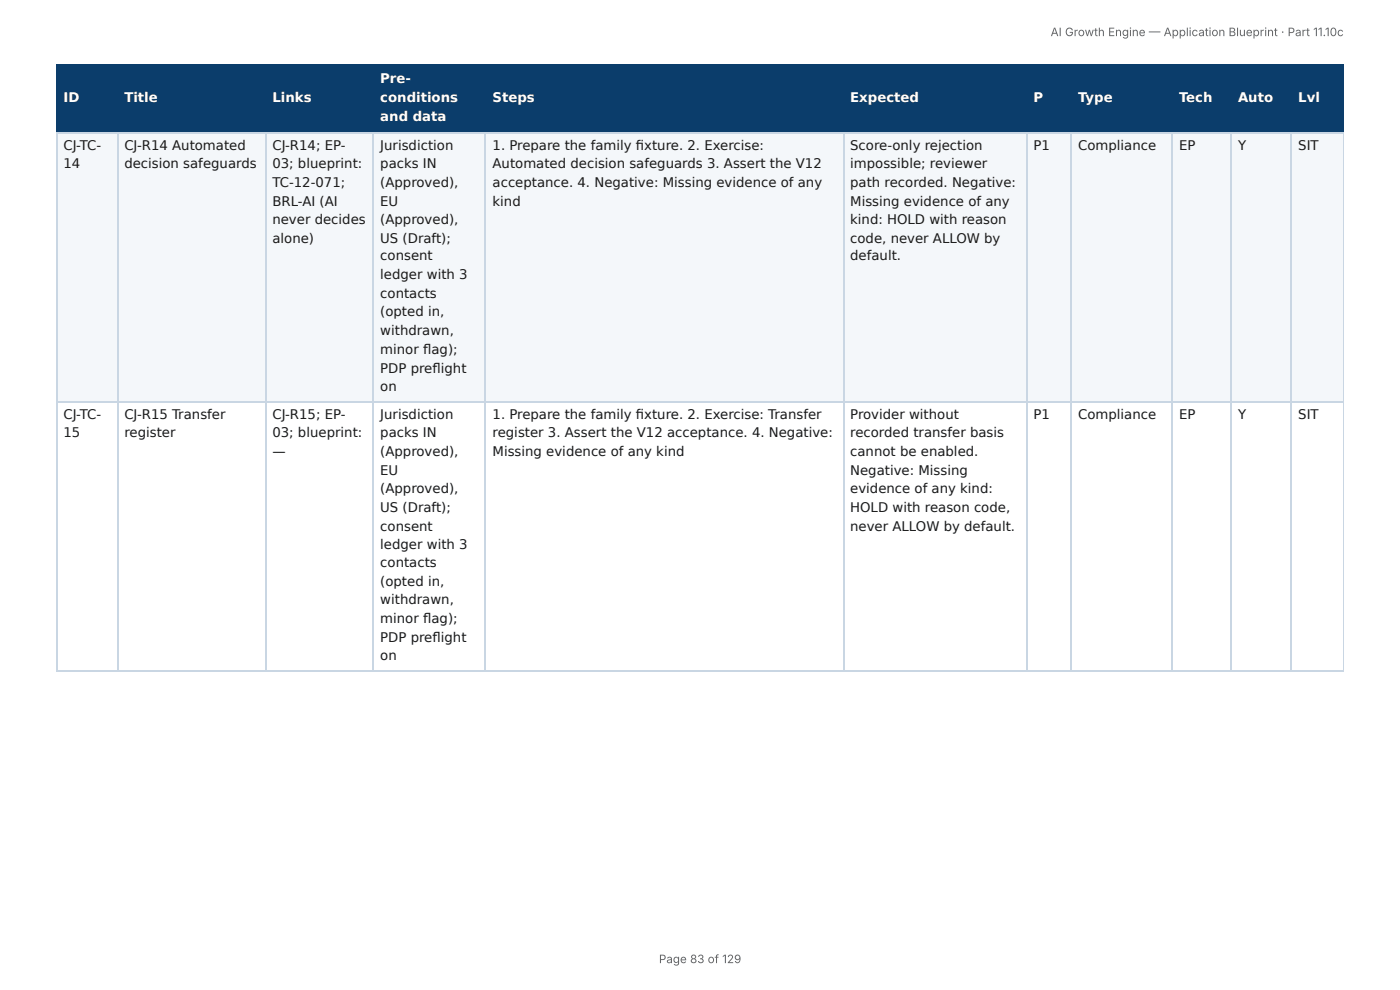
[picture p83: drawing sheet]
<svg xmlns="http://www.w3.org/2000/svg" width="297mm" height="210mm" viewBox="0 0 297 210" stroke-linecap="round" stroke-linejoin="round" font-family="sans-serif">
<defs><g id="words">
<g font-size="2.8" fill="#fff">
<text x="80.8" y="17.7">Pre-</text>
<text x="13.5" y="21.7">ID</text>
<text x="26.4" y="21.7">Title</text>
<text x="57.9" y="21.7">Links</text>
<text x="80.8" y="21.7">conditions</text>
<text x="104.6" y="21.7">Steps</text>
<text x="180.6" y="21.7">Expected</text>
<text x="219.5" y="21.7">P</text>
<text x="229" y="21.7">Type</text>
<text x="250.4" y="21.7">Tech</text>
<text x="262.9" y="21.7">Auto</text>
<text x="275.7" y="21.7">Lvl</text>
<text x="80.8" y="25.7">and data</text>
</g>
<g font-size="2.8" fill="#1a1a1a">
<text x="13.5" y="31.7">CJ-TC-</text>
<text x="13.5" y="35.7">14</text>
<text x="26.4" y="31.7">CJ-R14 Automated</text>
<text x="26.4" y="35.7">decision safeguards</text>
<text x="57.9" y="31.7">CJ-R14; EP-</text>
<text x="57.9" y="35.7">03; blueprint:</text>
<text x="80.8" y="31.7">Jurisdiction</text>
<text x="80.8" y="35.7">packs IN</text>
<text x="104.6" y="31.7">1. Prepare the family fi xture. 2. Exercise:</text>
<text x="104.6" y="35.7">Automated decision safeguards 3. Assert the V12</text>
<text x="180.6" y="31.7">Score-only rejection</text>
<text x="180.6" y="35.7">impossible; reviewer</text>
<text x="219.5" y="31.7">P1</text>
<text x="229" y="31.7">Compliance</text>
<text x="250.4" y="31.7">EP</text>
<text x="262.9" y="31.7">Y</text>
<text x="275.7" y="31.7">SIT</text>
<text x="57.9" y="39.7">TC-12-071;</text>
<text x="80.8" y="39.7">(Approved),</text>
<text x="104.6" y="39.7">acceptance. 4. Negative: Missing evidence of any</text>
<text x="180.6" y="39.7">path recorded. Negative:</text>
<text x="57.9" y="43.7">BRL-AI (AI</text>
<text x="57.9" y="47.6">never decides</text>
<text x="80.8" y="43.7">EU</text>
<text x="80.8" y="47.6">(Approved),</text>
<text x="104.6" y="43.7">kind</text>
<text x="180.6" y="43.7">Missing evidence of any</text>
<text x="180.6" y="47.6">kind: HOLD with reason</text>
<text x="57.9" y="51.6">alone)</text>
<text x="80.8" y="51.6">US (Draft);</text>
<text x="180.6" y="51.6">code, never ALLOW by</text>
<text x="80.8" y="55.3">consent</text>
<text x="80.8" y="59.3">ledger with 3</text>
<text x="180.6" y="55.3">default.</text>
<text x="80.8" y="63.2">contacts</text>
<text x="80.8" y="67.2">(opted in,</text>
<text x="80.8" y="71.2">withdrawn,</text>
<text x="80.8" y="75.1">minor fl ag);</text>
<text x="80.8" y="79.1">PDP prefl ight</text>
<text x="80.8" y="83.1">on</text>
<text x="13.5" y="88.9">CJ-TC-</text>
<text x="26.4" y="88.9">CJ-R15 Transfer</text>
<text x="57.9" y="88.9">CJ-R15; EP-</text>
<text x="80.8" y="88.9">Jurisdiction</text>
<text x="104.6" y="88.9">1. Prepare the family fi xture. 2. Exercise: Transfer</text>
<text x="180.6" y="88.9">Provider without</text>
<text x="219.5" y="88.9">P1</text>
<text x="229" y="88.9">Compliance</text>
<text x="250.4" y="88.9">EP</text>
<text x="262.9" y="88.9">Y</text>
<text x="275.7" y="88.9">SIT</text>
<text x="13.5" y="92.9">15</text>
<text x="26.4" y="92.9">register</text>
<text x="57.9" y="92.9">03; blueprint:</text>
<text x="80.8" y="92.9">packs IN</text>
<text x="104.6" y="92.9">register 3. Assert the V12 acceptance. 4. Negative:</text>
<text x="180.6" y="92.9">recorded transfer basis</text>
<text x="57.9" y="96.8">—</text>
<text x="80.8" y="96.8">(Approved),</text>
<text x="80.8" y="100.8">EU</text>
<text x="104.6" y="96.8">Missing evidence of any kind</text>
<text x="180.6" y="96.8">cannot be enabled.</text>
<text x="180.6" y="100.8">Negative: Missing</text>
<text x="80.8" y="104.8">(Approved),</text>
<text x="180.6" y="104.8">evidence of any kind:</text>
<text x="80.8" y="108.7">US (Draft);</text>
<text x="80.8" y="112.7">consent</text>
<text x="180.6" y="108.7">HOLD with reason code,</text>
<text x="180.6" y="112.7">never ALLOW by default.</text>
<text x="80.8" y="116.7">ledger with 3</text>
<text x="80.8" y="120.4">contacts</text>
<text x="80.8" y="124.4">(opted in,</text>
<text x="80.8" y="128.3">withdrawn,</text>
<text x="80.8" y="132.3">minor fl ag);</text>
<text x="80.8" y="136.3">PDP prefl ight</text>
<text x="80.8" y="140.2">on</text>
</g>
<g font-size="2.5" fill="#666">
<text x="223.1" y="7.7">AI Growth Engine — Application Blueprint · Part 11.10c</text>
<text x="139.9" y="204.5">Page 83 of 129</text>
</g>
</g></defs>
<g fill="#0b3d6b">
<path d="M12.2 14h12.7v14h-12.7z"/>
<path d="M24.9 14h31.5v14h-31.5z"/>
<path d="M56.4 14h23v14h-23z"/>
<path d="M79.4 14h23.8v14h-23.8z"/>
<path d="M103.2 14h75.9v14h-75.9z"/>
<path d="M179.1 14h38.9v14h-38.9z"/>
<path d="M218 14h9.5v14h-9.5z"/>
<path d="M227.5 14h21.5v14h-21.5z"/>
<path d="M249 14h12.4v14h-12.4z"/>
<path d="M261.4 14h13v14h-13z"/>
<path d="M274.4 14h11v14h-11z"/>
</g>
<g fill="#f4f7fa">
<path d="M12.2 28h12.7v57.2h-12.7z"/>
<path d="M24.9 28h31.5v57.2h-31.5z"/>
<path d="M56.4 28h23v57.2h-23z"/>
<path d="M79.4 28h23.8v57.2h-23.8z"/>
<path d="M103.2 28h75.9v57.2h-75.9z"/>
<path d="M179.1 28h38.9v57.2h-38.9z"/>
<path d="M218 28h9.5v57.2h-9.5z"/>
<path d="M227.5 28h21.5v57.2h-21.5z"/>
<path d="M249 28h12.4v57.2h-12.4z"/>
<path d="M261.4 28h13v57.2h-13z"/>
<path d="M274.4 28h11v57.2h-11z"/>
</g>
<g fill="none" stroke="#0b3d6b" stroke-width=".26">
<path d="M11.9 13.9h273.5M12 13.8v14.5M25 13.8v14.5M56.5 13.8v14.5M79.2 13.8v14.5M103.1 13.8v14.5M179.3 13.8v14.5M218.1 13.8v14.5M227.4 13.8v14.5M248.8 13.8v14.5M261.5 13.8v14.5M274.2 13.8v14.5"/>
<path d="M11.9 28.2h273.5"/>
</g>
<path d="M285.3 13.8v14.5" fill="none" stroke="#0b3d6b" stroke-width=".21"/>
<g fill="none" stroke="#c9d6e3" stroke-width=".26">
<path d="M11.9 28.2h273.5M12 28.3v114.3M25 28.3v114.3M56.5 28.3v114.3M79.2 28.3v114.3M103.1 28.3v114.3M179.3 28.3v114.3M218.1 28.3v114.3M227.4 28.3v114.3M248.8 28.3v114.3M261.5 28.3v114.3M274.2 28.3v114.3"/>
<path d="M11.9 85.3h273.5M11.9 142.5h273.5"/>
</g>
<path d="M285.3 28.3v114.3" fill="none" stroke="#c9d6e3" stroke-width=".21"/>
<use href="#words"/>
</svg>
